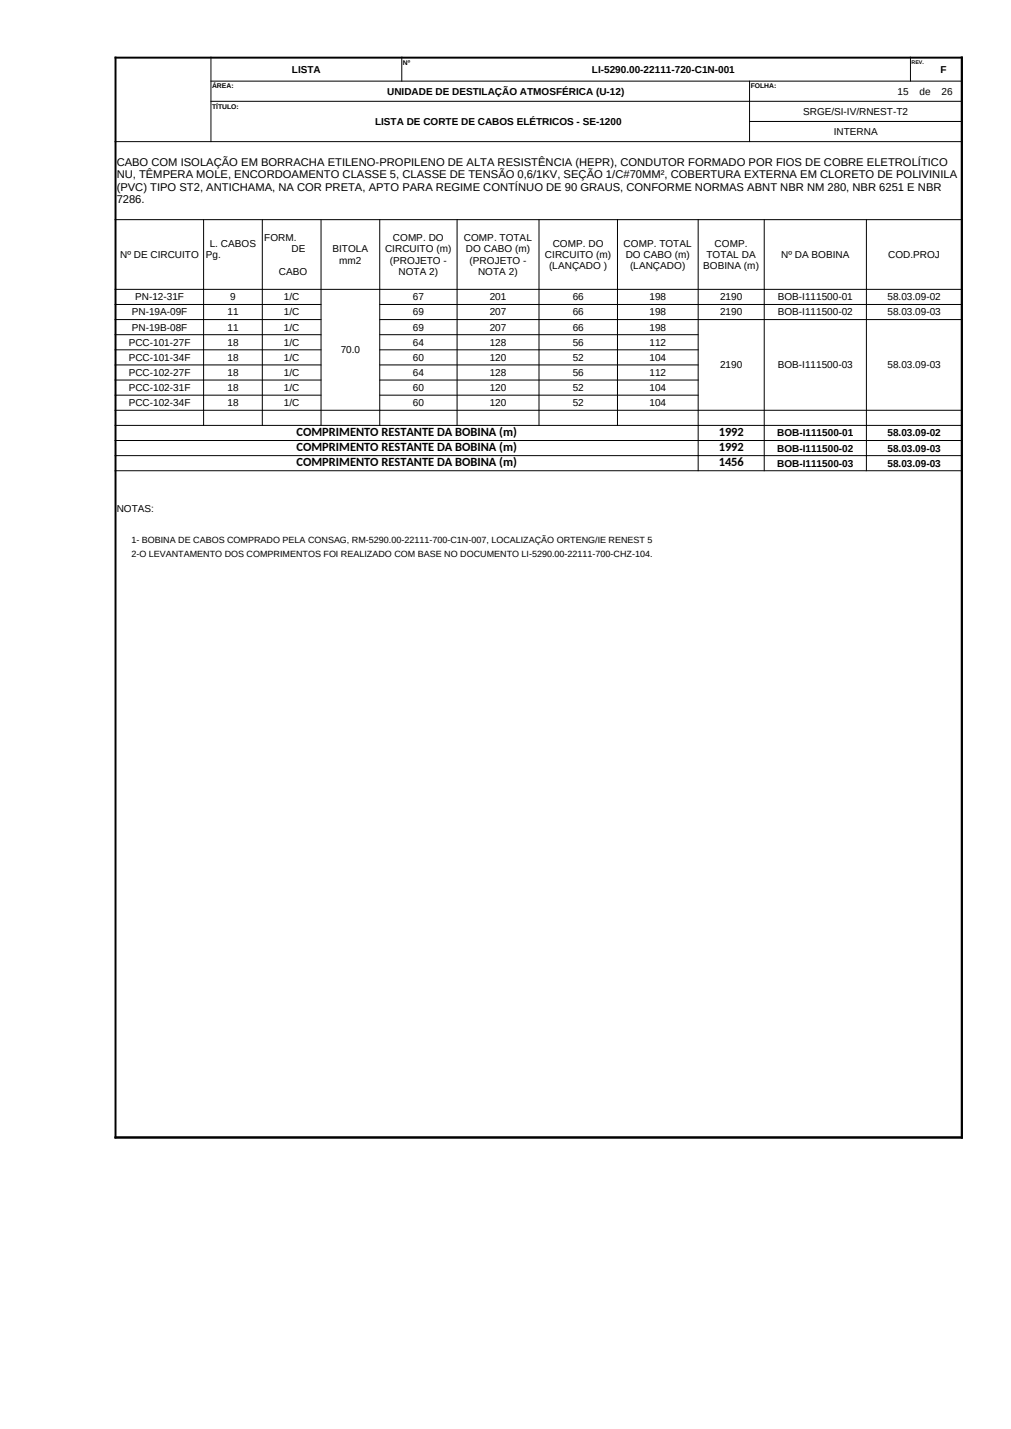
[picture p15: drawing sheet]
<svg xmlns="http://www.w3.org/2000/svg" width="210mm" height="297mm" viewBox="0 0 210 297" stroke-linecap="round" stroke-linejoin="round" font-family="sans-serif">
<defs><g id="words">
<g font-size="2.6">
<text x="61.6" y="90.6">COMPRIMENTO RESTANTE DA BOBINA (m)</text>
<text x="61.6" y="93.8">COMPRIMENTO RESTANTE DA BOBINA (m)</text>
<text x="149.3" y="90.6">1992</text>
<text x="149.3" y="93.8">1992</text>
<text x="61.6" y="96.9">COMPRIMENTO RESTANTE DA BOBINA (m)</text>
<text x="149.3" y="96.9">1456</text>
</g>
<g font-size="2.3">
<text x="24.2" y="34.5">CABO COM ISOLAÇÃO EM BORRACHA ETILENO-PROPILENO DE ALTA RESISTÊNCIA (HEPR), CONDUTOR FORMADO POR FIOS DE COBRE ELETROLÍTICO</text>
<text x="24.2" y="37.1">NU, TÊMPERA MOLE, ENCORDOAMENTO CLASSE 5, CLASSE DE TENSÃO 0,6/1KV, SEÇÃO 1/C#70MM², COBERTURA EXTERNA EM CLORETO DE POLIVINILA</text>
<text x="24.2" y="39.7">(PVC) TIPO ST2, ANTICHAMA, NA COR PRETA, APTO PARA REGIME CONTÍNUO DE 90 GRAUS, CONFORME NORMAS ABNT NBR NM 280, NBR 6251 E NBR</text>
<text x="24.2" y="42.3">7286.</text>
</g>
<g font-size="2.1">
<text x="60.6" y="15.1">LISTA</text>
<text x="123" y="15.1">LI-5290.00-22111-720-C1N-001</text>
<text x="195.4" y="15.1">F</text>
<text x="80.4" y="19.7">UNIDADE DE DESTILAÇÃO ATMOSFÉRICA (U-12)</text>
<text x="166.8" y="23.9">SRGE/SI-IV/RNEST-T2</text>
<text x="186.5" y="19.7">15</text>
<text x="191" y="19.7">de</text>
<text x="195.6" y="19.7">26</text>
<text x="77.9" y="26">LISTA DE CORTE DE CABOS ELÉTRICOS - SE-1200</text>
<text x="173.2" y="28.1">INTERNA</text>
<text x="25" y="53.6">Nº DE CIRCUITO</text>
<text x="42.7" y="53.6">Pg.</text>
<text x="43.6" y="51.3">L. CABOS</text>
<text x="54.9" y="50.1">FORM.</text>
<text x="60.6" y="52.5">DE</text>
<text x="69.1" y="52.5">BITOLA</text>
<text x="80" y="52.5">CIRCUITO (m)</text>
<text x="81.6" y="50.1">COMP. DO</text>
<text x="96.4" y="50.1">COMP. TOTAL</text>
<text x="96.8" y="52.5">DO CABO (m)</text>
<text x="113.2" y="53.6">CIRCUITO (m)</text>
<text x="114.8" y="51.3">COMP. DO</text>
<text x="129.5" y="51.3">COMP. TOTAL</text>
<text x="130" y="53.6">DO CABO (m)</text>
<text x="146.8" y="53.6">TOTAL DA</text>
<text x="148.5" y="51.3">COMP.</text>
<text x="162.3" y="53.6">Nº DA BOBINA</text>
<text x="184.5" y="53.6">COD.PROJ</text>
<text x="57.9" y="57.1">CABO</text>
<text x="70.5" y="54.8">mm2</text>
<text x="81" y="54.8">(PROJETO -</text>
<text x="82.8" y="57.1">NOTA 2)</text>
<text x="97.5" y="54.8">(PROJETO -</text>
<text x="99.3" y="57.1">NOTA 2)</text>
<text x="114.1" y="56">(LANÇADO )</text>
<text x="130.9" y="56">(LANÇADO)</text>
<text x="146.1" y="56">BOBINA (m)</text>
<text x="27.4" y="65.6">PN-19A-09F</text>
<text x="28.1" y="62.4">PN-12-31F</text>
<text x="47.2" y="65.6">11</text>
<text x="47.8" y="62.4">9</text>
<text x="59" y="62.4">1/C</text>
<text x="59" y="65.6">1/C</text>
<text x="85.8" y="62.4">67</text>
<text x="85.8" y="65.6">69</text>
<text x="101.7" y="62.4">201</text>
<text x="101.7" y="65.6">207</text>
<text x="119" y="62.4">66</text>
<text x="119" y="65.6">66</text>
<text x="134.9" y="62.4">198</text>
<text x="134.9" y="65.6">198</text>
<text x="149.6" y="62.4">2190</text>
<text x="149.6" y="65.6">2190</text>
<text x="161.6" y="62.4">BOB-I111500-01</text>
<text x="161.6" y="65.6">BOB-I111500-02</text>
<text x="184.4" y="62.4">58.03.09-02</text>
<text x="184.4" y="65.6">58.03.09-03</text>
<text x="26.7" y="71.8">PCC-101-27F</text>
<text x="27.4" y="68.7">PN-19B-08F</text>
<text x="47.2" y="68.7">11</text>
<text x="47.2" y="71.8">18</text>
<text x="59" y="68.7">1/C</text>
<text x="59" y="71.8">1/C</text>
<text x="85.8" y="68.7">69</text>
<text x="85.8" y="71.8">64</text>
<text x="101.7" y="68.7">207</text>
<text x="101.7" y="71.8">128</text>
<text x="119" y="68.7">66</text>
<text x="119" y="71.8">56</text>
<text x="134.9" y="68.7">198</text>
<text x="134.9" y="71.8">112</text>
<text x="26.7" y="75">PCC-101-34F</text>
<text x="47.2" y="75">18</text>
<text x="59" y="75">1/C</text>
<text x="70.8" y="73.4">70.0</text>
<text x="85.8" y="75">60</text>
<text x="101.7" y="75">120</text>
<text x="119" y="75">52</text>
<text x="134.9" y="75">104</text>
<text x="149.6" y="76.6">2190</text>
<text x="161.6" y="76.6">BOB-I111500-03</text>
<text x="184.4" y="76.6">58.03.09-03</text>
<text x="26.7" y="78.1">PCC-102-27F</text>
<text x="26.7" y="81.3">PCC-102-31F</text>
<text x="47.2" y="78.1">18</text>
<text x="47.2" y="81.3">18</text>
<text x="59" y="78.1">1/C</text>
<text x="59" y="81.3">1/C</text>
<text x="85.8" y="78.1">64</text>
<text x="85.8" y="81.3">60</text>
<text x="101.7" y="78.1">128</text>
<text x="101.7" y="81.3">120</text>
<text x="119" y="78.1">56</text>
<text x="119" y="81.3">52</text>
<text x="134.9" y="78.1">112</text>
<text x="134.9" y="81.3">104</text>
<text x="26.7" y="84.4">PCC-102-34F</text>
<text x="47.2" y="84.4">18</text>
<text x="59" y="84.4">1/C</text>
<text x="85.8" y="84.4">60</text>
<text x="101.7" y="84.4">120</text>
<text x="119" y="84.4">52</text>
<text x="134.9" y="84.4">104</text>
<text x="161.4" y="90.7">BOB-I111500-01</text>
<text x="161.4" y="93.8">BOB-I111500-02</text>
<text x="184.4" y="90.7">58.03.09-02</text>
<text x="184.4" y="93.8">58.03.09-03</text>
<text x="161.4" y="97">BOB-I111500-03</text>
<text x="184.4" y="97">58.03.09-03</text>
<text x="24.2" y="106.4">NOTAS:</text>
</g>
<g font-size="1.9">
<text x="27.3" y="112.9">1- BOBINA DE CABOS COMPRADO PELA CONSAG, RM-5290.00-22111-700-C1N-007, LOCALIZAÇÃO ORTENG/IE RENEST 5</text>
<text x="27.3" y="115.7">2-O LEVANTAMENTO DOS COMPRIMENTOS FOI REALIZADO COM BASE NO DOCUMENTO LI-5290.00-22111-700-CHZ-104.</text>
</g>
<g font-size="1.4">
<text x="83.7" y="13.5">Nº</text>
<text x="44.1" y="18.4">ÁREA:</text>
<text x="44.1" y="22.6">TÍTULO:</text>
<text x="155.9" y="18.4">FOLHA:</text>
</g>
<text font-size="1.1" x="189.4" y="13.2">REV.</text>
</g></defs>
<path d="M23.8 12h176.2M24 11.8v224.8M199.8 11.8v224.8M23.8 236.4h176.2" fill="none" stroke="#000" stroke-width=".41"/>
<g fill="none" stroke="#000" stroke-width=".21">
<path d="M43.7 16.9h156.3M43.8 11.8v17.7M83.5 11.8v5.1M155.7 16.8v12.7M189.1 11.8v5.1M23.8 29.4h176.2M43.7 21.1h156.3M155.6 25.2h44.4M23.8 45.7h176.2M42.3 45.6v42.9M54.5 45.6v42.9M66.7 45.6v42.9"/>
<path d="M78.9 45.6v42.9M94.9 45.6v42.9M112 45.6v42.9M128.3 45.6v42.9M145 45.6v52.3M158.7 45.6v52.3M180 45.6v52.3M23.8 60.1h176.2M23.8 63.3h43M23.8 66.4h43M23.8 69.6h43M23.8 72.7h43"/>
<path d="M23.8 75.8h43M23.8 79h43M78.8 63.3h121.2M78.8 66.4h121.2M78.8 69.6h66.3M78.8 72.7h66.3M78.8 75.8h66.3M78.8 79h66.3M23.8 82.1h43M23.8 85.3h176.2M23.8 88.4h176.2M23.8 91.6h176.2"/>
<path d="M23.8 94.7h176.2M23.8 97.8h176.2M78.8 82.1h66.3"/>
</g>
<use href="#words"/>
</svg>
